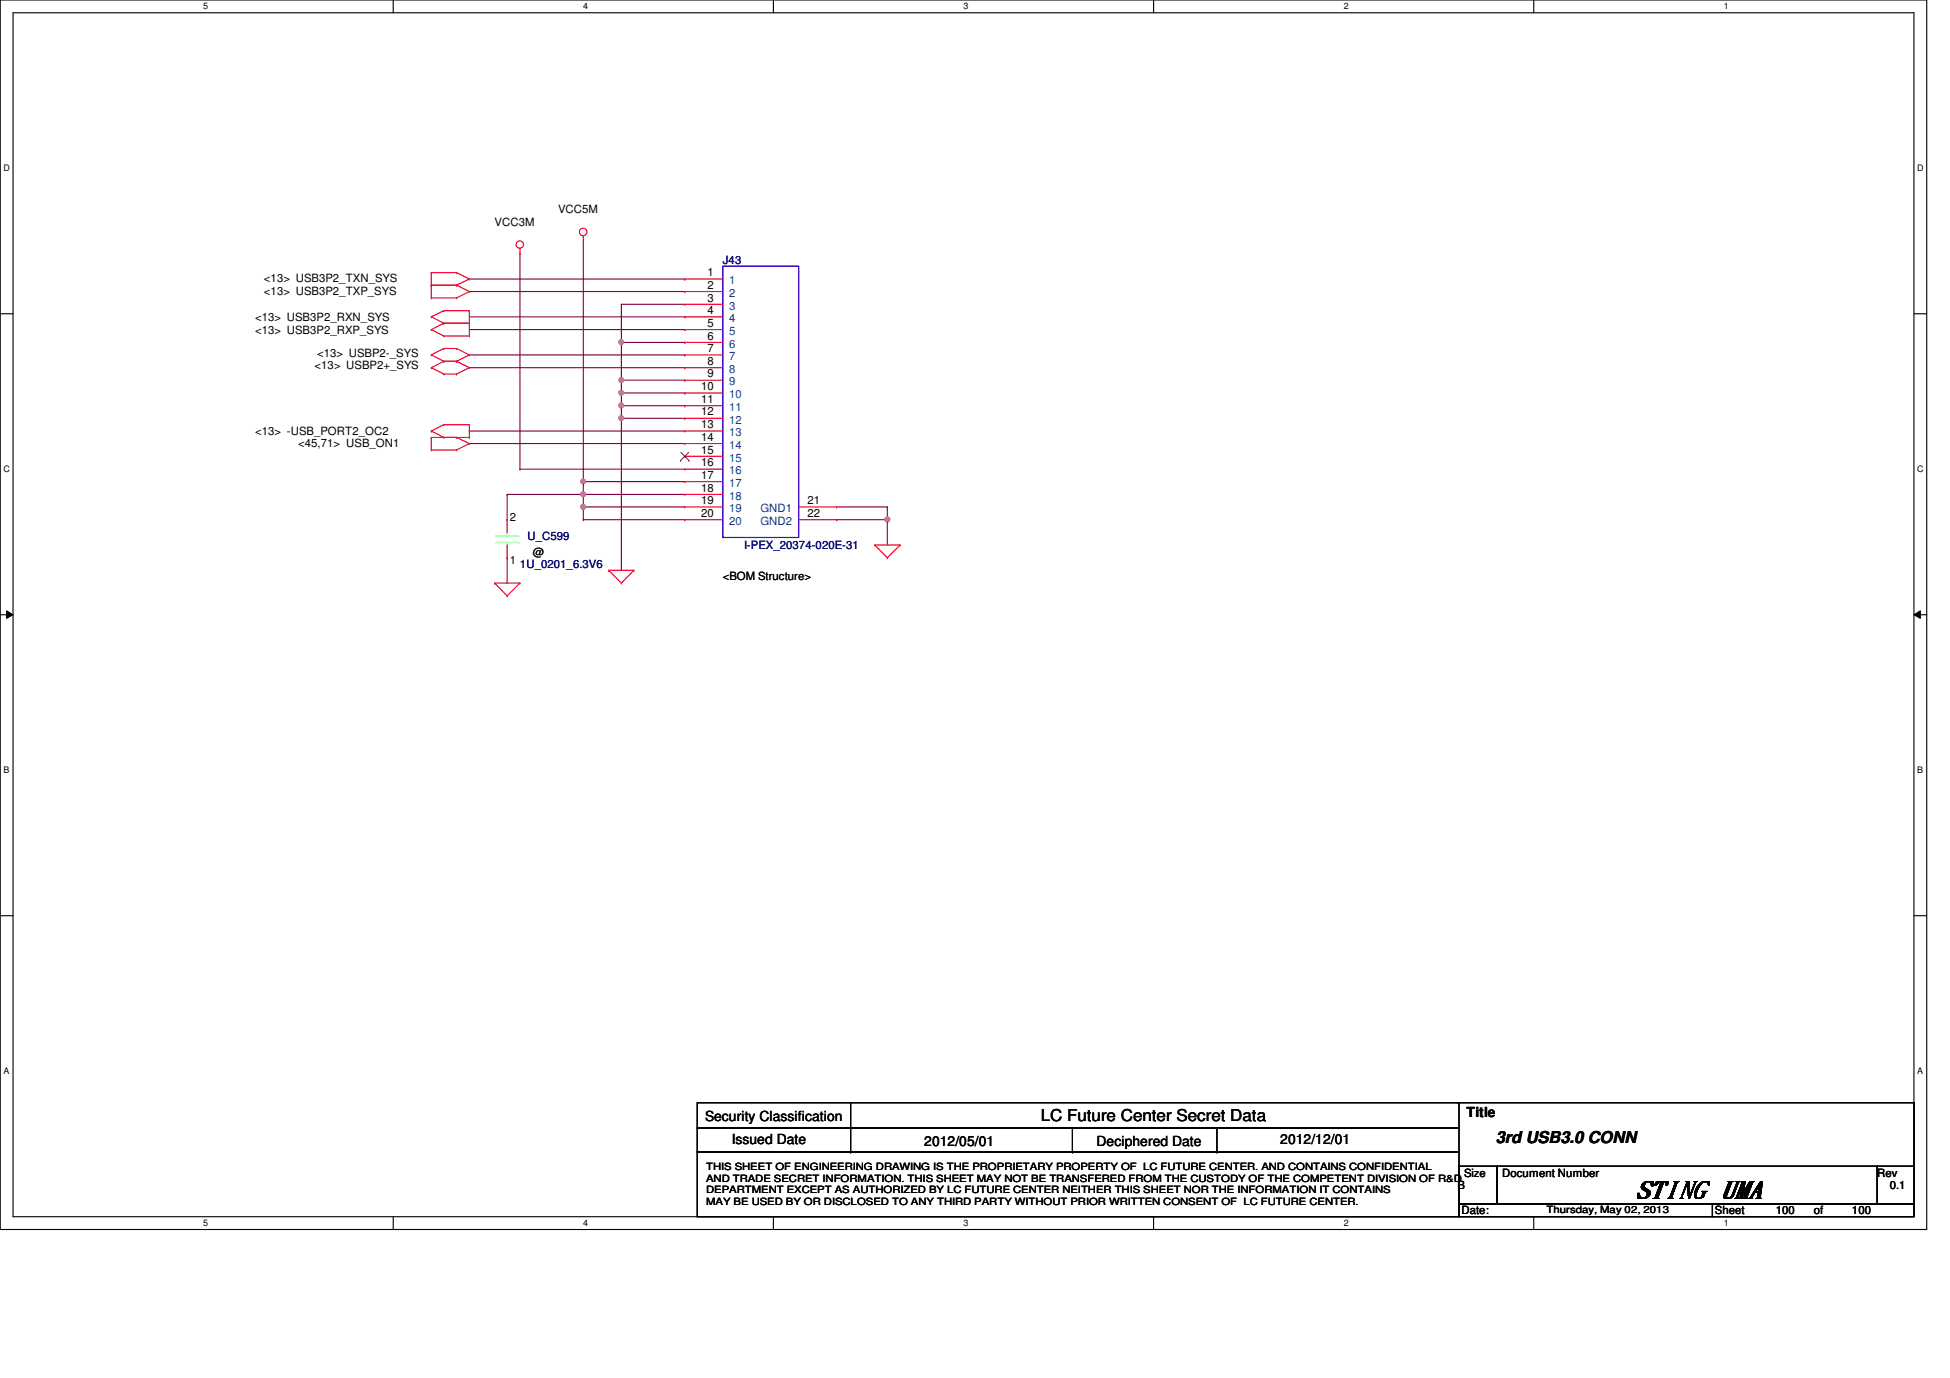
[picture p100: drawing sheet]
<svg xmlns="http://www.w3.org/2000/svg" width="297mm" height="210mm" viewBox="0 0 297 210" stroke-linecap="round" stroke-linejoin="round" font-family="sans-serif">
<defs><g id="words">
<text font-size="3.6" x="249.2" y="182.5">STING UMA</text>
<g font-size="2.5">
<text x="158.5" y="170.8">LC Future Center Secret Data</text>
<text x="227.8" y="174.1">3rd USB3.0 CONN</text>
</g>
<g font-size="2.1">
<text x="107.4" y="170.7">Security Classification</text>
<text x="223.4" y="170.1">Title</text>
<text x="111.5" y="174.3">Issued Date</text>
<text x="140.8" y="174.5">2012/05/01</text>
<text x="167" y="174.5">Deciphered Date</text>
<text x="195" y="174.3">2012/12/01</text>
</g>
<g font-size="1.7">
<text x="75.3" y="34.5">VCC3M</text>
<text x="85" y="32.5">VCC5M</text>
<text x="40.2" y="44.9">&lt;13&gt; USB3P2_TXP_SYS</text>
<text x="40.2" y="42.9">&lt;13&gt; USB3P2_TXN_SYS</text>
<text x="107.8" y="42.1">1</text>
<text x="107.8" y="44">2</text>
<text x="107.8" y="45.9">3</text>
<text x="107.8" y="47.8">4</text>
<text x="38.9" y="50.8">&lt;13&gt; USB3P2_RXP_SYS</text>
<text x="38.9" y="48.9">&lt;13&gt; USB3P2_RXN_SYS</text>
<text x="107.8" y="49.8">5</text>
<text x="107.8" y="51.7">6</text>
<text x="107.8" y="53.6">7</text>
<text x="47.9" y="56.3">&lt;13&gt; USBP2+_SYS</text>
<text x="48.3" y="54.3">&lt;13&gt; USBP2-_SYS</text>
<text x="106.8" y="59.4">10</text>
<text x="107.8" y="55.6">8</text>
<text x="107.8" y="57.5">9</text>
<text x="106.8" y="61.4">11</text>
<text x="106.8" y="63.3">12</text>
<text x="106.8" y="65.2">13</text>
<text x="38.9" y="66.3">&lt;13&gt; -USB_PORT2_OC2</text>
<text x="45.4" y="68">&lt;45,71&gt; USB_ON1</text>
<text x="106.8" y="67.1">14</text>
<text x="106.8" y="69.1">15</text>
<text x="106.8" y="71">16</text>
<text x="106.8" y="72.9">17</text>
<text x="106.8" y="74.9">18</text>
<text x="106.8" y="76.8">19</text>
<text x="123" y="76.8">21</text>
<text x="77.7" y="79.4">2</text>
<text x="106.8" y="78.7">20</text>
<text x="123" y="78.7">22</text>
<text x="77.7" y="86">1</text>
<text x="81.1" y="84.6">@</text>
<text x="110.1" y="88.3">&lt;BOM Structure&gt;</text>
<text x="223" y="179.2">Size</text>
<text x="228.8" y="179.2">Document Number</text>
<text x="286" y="179.2">Rev</text>
<text x="222" y="181.1">B</text>
<text x="222.6" y="185">Date:</text>
<text x="261.2" y="185">Sheet</text>
<text x="270.5" y="185">100</text>
<text x="276.3" y="185">of</text>
<text x="282.1" y="185">100</text>
<text x="287.9" y="181.1">0.1</text>
</g>
<g font-size="1.7" fill="#000080">
<text x="110.1" y="40.2">J43</text>
<text x="80.3" y="82.3">U_C599</text>
<text x="113.4" y="83.7">I-PEX_20374-020E-31</text>
<text x="79.2" y="86.6">1U_0201_6.3V6</text>
</g>
<g font-size="1.7" fill="#004080">
<text x="111.1" y="43.3">1</text>
<text x="111.1" y="45.2">2</text>
<text x="111.1" y="47.2">3</text>
<text x="111.1" y="49.1">4</text>
<text x="111.1" y="51">5</text>
<text x="111.1" y="53">6</text>
<text x="111.1" y="54.9">7</text>
<text x="111.1" y="56.8">8</text>
<text x="111.1" y="58.7">9</text>
<text x="111.1" y="60.7">10</text>
<text x="111.1" y="62.6">11</text>
<text x="111.1" y="64.5">12</text>
<text x="111.1" y="66.5">13</text>
<text x="111.1" y="68.4">14</text>
<text x="111.1" y="70.3">15</text>
<text x="111.1" y="72.3">16</text>
<text x="111.1" y="74.2">17</text>
<text x="111.1" y="76.1">18</text>
<text x="111.1" y="78">19</text>
<text x="111.1" y="80">20</text>
<text x="115.8" y="78">GND1</text>
<text x="115.8" y="80">GND2</text>
</g>
<g font-size="1.5">
<text x="107.6" y="178.2">THIS SHEET OF ENGINEERING DRAWING IS THE PROPRIETARY PROPERTY OF LC FUTURE CENTER. AND CONTAINS CONFIDENTIAL</text>
<text x="107.6" y="180">AND TRADE SECRET INFORMATION. THIS SHEET MAY NOT BE TRANSFERED FROM THE CUSTODY OF THE COMPETENT DIVISION OF R&amp;D</text>
<text x="107.6" y="181.8">DEPARTMENT EXCEPT AS AUTHORIZED BY LC FUTURE CENTER NEITHER THIS SHEET NOR THE INFORMATION IT CONTAINS</text>
<text x="107.6" y="183.6">MAY BE USED BY OR DISCLOSED TO ANY THIRD PARTY WITHOUT PRIOR WRITTEN CONSENT OF LC FUTURE CENTER.</text>
<text x="235.6" y="184.8">Thursday, May 02, 2013</text>
</g>
<g font-size="1.4">
<text x="30.9" y="1.4">5</text>
<text x="88.9" y="1.4">4</text>
<text x="146.8" y="1.4">3</text>
<text x="204.7" y="1.4">2</text>
<text x="262.6" y="1.4">1</text>
<text x=".5" y="26.1">D</text>
<text x="292.1" y="26.1">D</text>
<text x=".5" y="71.9">C</text>
<text x="292.1" y="71.9">C</text>
<text x=".5" y="117.8">B</text>
<text x="292.1" y="117.8">B</text>
<text x=".5" y="163.6">A</text>
<text x="292.1" y="163.6">A</text>
<text x="30.9" y="186.8">5</text>
<text x="88.9" y="186.8">4</text>
<text x="146.8" y="186.8">3</text>
<text x="204.7" y="186.8">2</text>
<text x="262.6" y="186.8">1</text>
</g>
</g></defs>
<path d="M0 0h293.5v187.3h-293.5zM2 1.9h289.5v183.4h-289.5z" fill="none" stroke="#000" stroke-width=".17"/>
<g fill="#fff">
<path d="M30.9 .2h.8v1.5h-.8z"/>
<path d="M30.9 185.5h.8v1.6h-.8z"/>
</g>
<path d="M59.9 0v1.9M59.9 185.3v2" fill="none" stroke="#000" stroke-width=".17"/>
<g fill="#fff">
<path d="M88.9 .2h.7v1.5h-.7z"/>
<path d="M88.9 185.5h.7v1.6h-.7z"/>
</g>
<path d="M117.8 0v1.9M117.8 185.3v2" fill="none" stroke="#000" stroke-width=".17"/>
<g fill="#fff">
<path d="M146.8 .2h.7v1.5h-.7z"/>
<path d="M146.8 185.5h.7v1.6h-.7z"/>
</g>
<path d="M175.7 0v1.9M175.7 185.3v2" fill="none" stroke="#000" stroke-width=".17"/>
<g fill="#fff">
<path d="M204.7 .2h.7v1.5h-.7z"/>
<path d="M204.7 185.5h.7v1.6h-.7z"/>
</g>
<path d="M233.6 0v1.9M233.6 185.3v2" fill="none" stroke="#000" stroke-width=".17"/>
<g fill="#fff">
<path d="M262.6 .2h.8v1.5h-.8z"/>
<path d="M262.6 185.5h.8v1.6h-.8z"/>
<path d="M.5 24.8h1v1.6h-1z"/>
<path d="M292.1 24.8h.9v1.6h-.9z"/>
<path d="M.5 70.7h1v1.5h-1z"/>
<path d="M292.1 70.7h.9v1.5h-.9z"/>
</g>
<path d="M0 47.8h2M291.5 47.8h2" fill="none" stroke="#000" stroke-width=".17"/>
<g fill="#fff">
<path d="M.5 116.5h.9v1.6h-.9z"/>
<path d="M292.1 116.5h.8v1.6h-.8z"/>
</g>
<path d="M0 93.6h2M291.5 93.6h2" fill="none" stroke="#000" stroke-width=".17"/>
<path d="M1 93l1 .6-1 .6zM291.5 93.6l1-.6v1.2z" fill="#000"/>
<path d="M1 93l1 .6-1 .6zM291.5 93.6l1-.6v1.2z" fill="none" stroke="#000" stroke-width=".15"/>
<g fill="#fff">
<path d="M.5 162.4h.9v1.5h-.9z"/>
<path d="M292.1 162.4h.8v1.5h-.8z"/>
</g>
<path d="M0 139.5h2M291.5 139.5h2" fill="none" stroke="#000" stroke-width=".17"/>
<g fill="none" stroke="#800040" stroke-width=".17">
<path d="M71.5 44.4h32.8M71.5 42.5h32.8M71.5 50.2h32.8M71.5 48.3h32.8M71.5 56h32.8M71.5 54.1h32.8M94.7 46.4h.1M94.7 52.2h.1M94.7 46.4h9.6M94.7 46.4v5.8M104.3 44.4h.1M104.3 42.5h.1"/>
<path d="M104.3 50.2h.1M104.3 48.3h.1M104.3 56h.1M104.3 54.1h.1M71.5 65.7h.1M71.5 67.6h.1M71.5 65.7h32.8M71.5 67.6h32.8"/>
</g>
<circle cx="94.6" cy="52.1" r=".38" fill="#f0f"/>
<circle cx="94.6" cy="52.1" r=".38" fill="none" stroke="#f0f" stroke-width=".17"/>
<path d="M94.7 57.9h.1M94.7 57.9h9.6M104.3 52.2h.1M104.3 57.9h.1M104.3 52.2h-9.6v5.7M94.7 63.7h9.6M104.3 63.7h.1" fill="none" stroke="#800040" stroke-width=".17"/>
<circle cx="94.6" cy="57.9" r=".38" fill="#f0f"/>
<circle cx="94.6" cy="57.9" r=".38" fill="none" stroke="#f0f" stroke-width=".17"/>
<path d="M94.7 59.9h.1M94.7 57.9v2" fill="none" stroke="#800040" stroke-width=".17"/>
<circle cx="94.6" cy="59.8" r=".37" fill="#f0f"/>
<circle cx="94.6" cy="59.8" r=".37" fill="none" stroke="#f0f" stroke-width=".17"/>
<path d="M104.3 59.9h.1M104.3 59.9h-9.6v1.9M94.7 61.8h.1M94.7 61.8h9.6M104.3 61.8h.1" fill="none" stroke="#800040" stroke-width=".17"/>
<circle cx="94.6" cy="61.8" r=".38" fill="#f0f"/>
<circle cx="94.6" cy="61.8" r=".38" fill="none" stroke="#f0f" stroke-width=".17"/>
<path d="M94.7 63.7h.1M94.7 61.8v25.1" fill="none" stroke="#800040" stroke-width=".17"/>
<circle cx="94.6" cy="63.7" r=".37" fill="#f0f"/>
<circle cx="94.6" cy="63.7" r=".37" fill="none" stroke="#f0f" stroke-width=".17"/>
<path d="M88.9 36.7v36.7M88.9 73.4h.1" fill="none" stroke="#800040" stroke-width=".17"/>
<circle cx="88.8" cy="73.3" r=".37" fill="#f0f"/>
<circle cx="88.8" cy="73.3" r=".37" fill="none" stroke="#f0f" stroke-width=".17"/>
<path d="M88.9 73.4h.1M88.9 75.3h.1M88.9 73.4h15.4M88.9 73.4v1.9M88.9 75.3h15.4" fill="none" stroke="#800040" stroke-width=".17"/>
<circle cx="88.8" cy="75.3" r=".37" fill="#f0f"/>
<circle cx="88.8" cy="75.3" r=".37" fill="none" stroke="#f0f" stroke-width=".17"/>
<path d="M88.9 77.2h.1M88.9 75.3v1.9" fill="none" stroke="#800040" stroke-width=".17"/>
<circle cx="88.8" cy="77.2" r=".38" fill="#f0f"/>
<circle cx="88.8" cy="77.2" r=".38" fill="none" stroke="#f0f" stroke-width=".17"/>
<path d="M88.9 77.2h.1M88.9 79.2h.1M88.9 77.2h15.4M88.9 77.2v2M127.5 77.2h7.7M135.2 77.2h.1M135.2 79.2h.1M135.2 77.2v2" fill="none" stroke="#800040" stroke-width=".17"/>
<circle cx="135.2" cy="79.1" r=".37" fill="#f0f"/>
<circle cx="135.2" cy="79.1" r=".37" fill="none" stroke="#f0f" stroke-width=".17"/>
<g fill="none" stroke="#800040" stroke-width=".17">
<path d="M79.2 38.6h.1M79.2 38.6v32.9M77.3 79.2h.1M77.3 75.3h.1M77.3 75.3v3.9M77.3 75.3h11.6M79.2 71.5h.1M79.2 71.5h25.1M88.9 79.2h15.4M104.3 79.2h.1M127.5 79.2h.1M127.5 79.2h7.7"/>
<path d="M135.2 79.2h.1M135.2 79.2v3.8M77.3 85h.1M77.3 85v3.8"/>
</g>
<g fill="none" stroke="#f00" stroke-width=".17">
<path d="M79.2 38.6h.1M79.2 37.8v.8M88.9 36.7h.1M88.9 35.9v.8M65.7 50.2h.1M65.7 48.3h.1M65.7 45.4h.1M65.7 43.4h.1M65.7 41.5h.1M65.7 56h.1M65.7 54.1h.1M65.7 50.2l1.9 1"/>
<path d="M65.7 48.3l1.9 .9M65.7 45.4h3.8M65.7 41.5v3.9M65.7 43.4h3.8M65.7 41.5h3.8M65.7 56l1.9 1M65.7 54.1l1.9 .9M67.6 49.2h.1M67.6 51.2h.1M67.6 47.3h.1M67.6 57h.1M67.6 55h.1"/>
<path d="M67.6 53.1h.1M67.6 49.2l-1.9 1M67.6 49.2h3.9M67.6 51.2h3.9M67.6 47.3l-1.9 1M67.6 47.3h3.9M67.6 57h1.9M67.6 55l-1.9 1M67.6 55h1.9M67.6 53.1l-1.9 1M67.6 53.1h1.9M69.5 45.4h.1"/>
<path d="M69.5 43.4h.1M69.5 41.5h.1M69.5 57h.1M69.5 55h.1M69.5 53.1h.1M69.5 43.4l2 1M69.5 41.5l2 1M69.5 55l2 1M69.5 53.1l2 1M71.5 49.2h.1M71.5 51.2h.1M71.5 47.3h.1"/>
<path d="M71.5 44.4h.1M71.5 42.5h.1M71.5 56h.1M71.5 54.1h.1M71.5 47.3v3.9M71.5 44.4l-2 1M71.5 42.5l-2 .9M71.5 56l-2 1M71.5 54.1l-2 .9M104.3 42.5h.1M104.3 44.4h.1M104.3 46.4h.1"/>
<path d="M104.3 48.3h.1M104.3 50.2h.1M104.3 52.2h.1M104.3 54.1h.1M104.3 56h.1M104.3 57.9h.1M104.3 59.9h.1M104.3 42.5h5.8M104.3 44.4h5.8M104.3 46.4h5.8M104.3 48.3h5.8M104.3 50.2h5.8"/>
<path d="M104.3 52.2h5.8M104.3 54.1h5.8M104.3 56h5.8M104.3 57.9h5.8M104.3 59.9h5.8M65.7 68.5h.1M65.7 66.6h.1M65.7 65.7h.1M65.7 66.6v1.9M65.7 68.5h3.8M65.7 66.6h5.8M65.7 65.7l1.9 .9"/>
<path d="M67.6 64.7h.1M67.6 66.6h.1M67.6 64.7l-1.9 1M67.6 64.7h3.9M69.5 68.5h.1M69.5 66.6h.1M69.5 66.6l2 1M71.5 67.6h.1M71.5 64.7h.1M71.5 66.6h.1M71.5 64.7v1.9M71.5 67.6l-2 .9"/>
<path d="M77.3 79.2h.1M77.3 79.2v1.9M104.3 61.8h.1M104.3 63.7h.1M104.3 65.7h.1M104.3 67.6h.1M104.3 69.5h.1M104.3 71.5h.1M104.3 73.4h.1M104.3 75.3h.1M104.3 77.2h.1M104.3 79.2h.1"/>
<path d="M104.3 61.8h5.8M104.3 63.7h5.8M104.3 65.7h5.8M104.3 67.6h5.8M104.3 69.5h5.8M104.3 71.5h5.8M104.3 73.4h5.8M104.3 75.3h5.8M104.3 77.2h5.8M104.3 79.2h5.8M121.7 77.2h5.8M121.7 79.2h5.8"/>
<path d="M127.5 77.2h.1M127.5 79.2h.1M75.3 88.8h.1M75.3 88.8h3.9M75.3 88.8l2 2M77.3 90.8h.1M77.3 85h.1M77.3 83v2M79.2 88.8h.1M79.2 88.8l-1.9 2M92.7 86.9h.1M92.7 86.9h3.9"/>
<path d="M92.7 86.9l2 1.9M94.7 88.8h.1M96.6 86.9h.1M96.6 86.9l-1.9 1.9M133.3 83h.1M133.3 83h3.8M133.3 83l1.9 2M135.2 85h.1M137.1 83h.1M137.1 83l-1.9 2"/>
<circle cx="79.2" cy="37.3" r=".56"/>
<circle cx="88.8" cy="35.3" r=".57"/>
</g>
<g fill="none" stroke="#000" stroke-width=".17">
<path d="M106.2 168h116v3.8h-116zM106.2 171.8h116v3.7h-116zM106.2 175.5h116v9.8h-116zM129.6 171.8h.1M129.6 175.5h.1M129.6 168v7.5M163.4 175.5h.1M163.4 171.8v3.7M185.4 175.5h.1M185.4 171.8v3.7M222 168h69.5M222.2 177.6h5.8v5.8h-5.8z"/>
<path d="M228 177.6h58v5.8h-58zM286 177.6h5.5v5.8h-5.5zM291.5 168h.1M291.5 168v9.6M222.2 183.4h38.7v1.9h-38.7zM260.9 183.4h30.6v1.9h-30.6z"/>
</g>
<path d="M110.1 40.6h11.6v41.3h-11.6z" fill="none" stroke="#00f" stroke-width=".17"/>
<path d="M103.7 70.1h.1M103.7 68.9l1.2 1.2M104.9 68.9l-1.2 1.2M104.9 70.1h.1" fill="none" stroke="#804000" stroke-width=".15"/>
<path d="M75.5 81.7h3.5M75.5 82.6h3.5M77.3 82.6h.1M77.3 81.7h.1M77.3 81.1v.6M77.3 82.6v.4M79 81.7h.1M79 82.6h.1" fill="none" stroke="#80ff80" stroke-width=".17"/>
<circle cx="94.6" cy="52.1" r=".38" fill="#f0f"/>
<circle cx="94.6" cy="52.1" r=".38" fill="none" stroke="#f0f" stroke-width=".17"/>
<circle cx="94.6" cy="57.9" r=".38" fill="#f0f"/>
<circle cx="94.6" cy="57.9" r=".38" fill="none" stroke="#f0f" stroke-width=".17"/>
<circle cx="94.6" cy="59.8" r=".37" fill="#f0f"/>
<circle cx="94.6" cy="59.8" r=".37" fill="none" stroke="#f0f" stroke-width=".17"/>
<circle cx="94.6" cy="61.8" r=".38" fill="#f0f"/>
<circle cx="94.6" cy="61.8" r=".38" fill="none" stroke="#f0f" stroke-width=".17"/>
<circle cx="94.6" cy="63.7" r=".37" fill="#f0f"/>
<circle cx="94.6" cy="63.7" r=".37" fill="none" stroke="#f0f" stroke-width=".17"/>
<circle cx="88.8" cy="73.3" r=".37" fill="#f0f"/>
<circle cx="88.8" cy="73.3" r=".37" fill="none" stroke="#f0f" stroke-width=".17"/>
<circle cx="88.8" cy="75.3" r=".37" fill="#f0f"/>
<circle cx="88.8" cy="75.3" r=".37" fill="none" stroke="#f0f" stroke-width=".17"/>
<circle cx="88.8" cy="77.2" r=".38" fill="#f0f"/>
<circle cx="88.8" cy="77.2" r=".38" fill="none" stroke="#f0f" stroke-width=".17"/>
<circle cx="135.2" cy="79.1" r=".37" fill="#f0f"/>
<circle cx="135.2" cy="79.1" r=".37" fill="none" stroke="#f0f" stroke-width=".17"/>
<use href="#words"/>
</svg>
